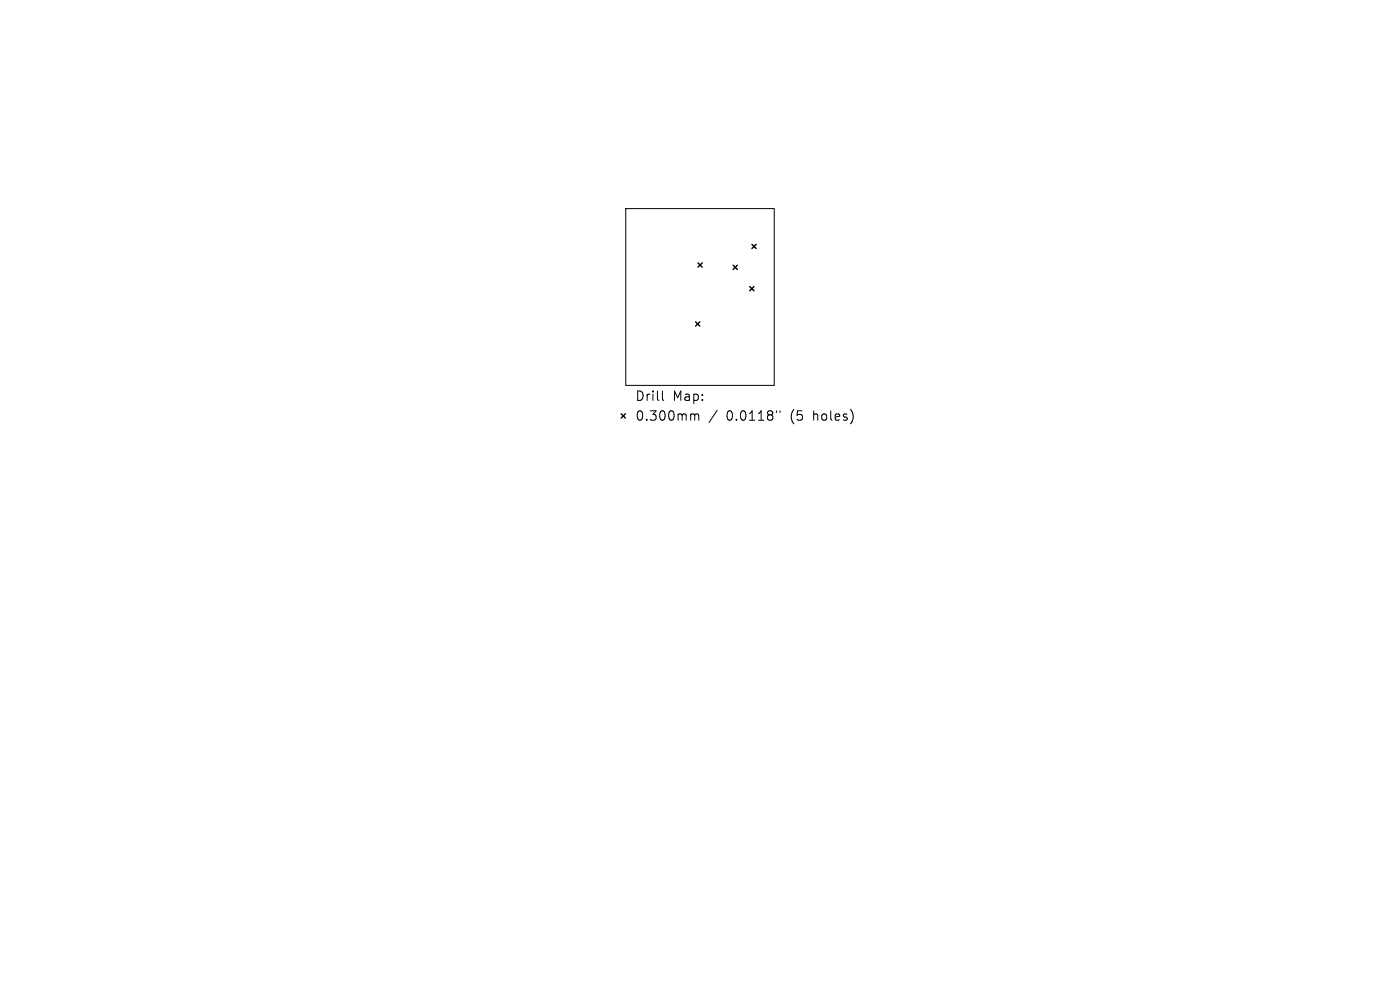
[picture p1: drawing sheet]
<svg xmlns="http://www.w3.org/2000/svg" width="297mm" height="210mm" viewBox="0 0 297 210" stroke-linecap="round" stroke-linejoin="round" font-family="sans-serif">
<defs><g id="words">
<g font-size="2.8">
<text x="134.7" y="85.3">Drill</text>
<text x="134.7" y="89.5">0.300mm</text>
<text x="142.7" y="85.3">Map:</text>
<text x="154.1" y="89.5">0.0118&quot;</text>
<text x="167.8" y="89.5">(5</text>
<text x="172.8" y="89.5">holes)</text>
</g>
</g></defs>
<path d="M132.8 44.3h31.5v37.5h-31.5zM140.5 82.9v1.8l.3 .2M146.8 87.8l.5 .1 .1 .2M147.4 88.1l.3-.3 .4 .1 .1 1.2M147.4 88.1v1M152.1 87l-1.7 2.6M164.7 87.1v.4M165.5 87.1v.4" fill="none" stroke="#000" stroke-width=".21"/>
<path d="M148.1 55.8l.9 .9M149 55.8l-.9 .9M155.5 56.3l.9 .9M156.4 56.3l-.9 .9M159.5 51.8l.9 .9M160.4 51.8l-.9 .9M147.6 68.3l.9 .9M148.5 68.3l-.9 .9M159.1 60.8l.9 .9M160 60.8l-.9 .9M131.8 87.8l.9 .9M132.7 87.8l-.9 .9" fill="none" stroke="#000" stroke-width=".3"/>
<use href="#words"/>
</svg>
